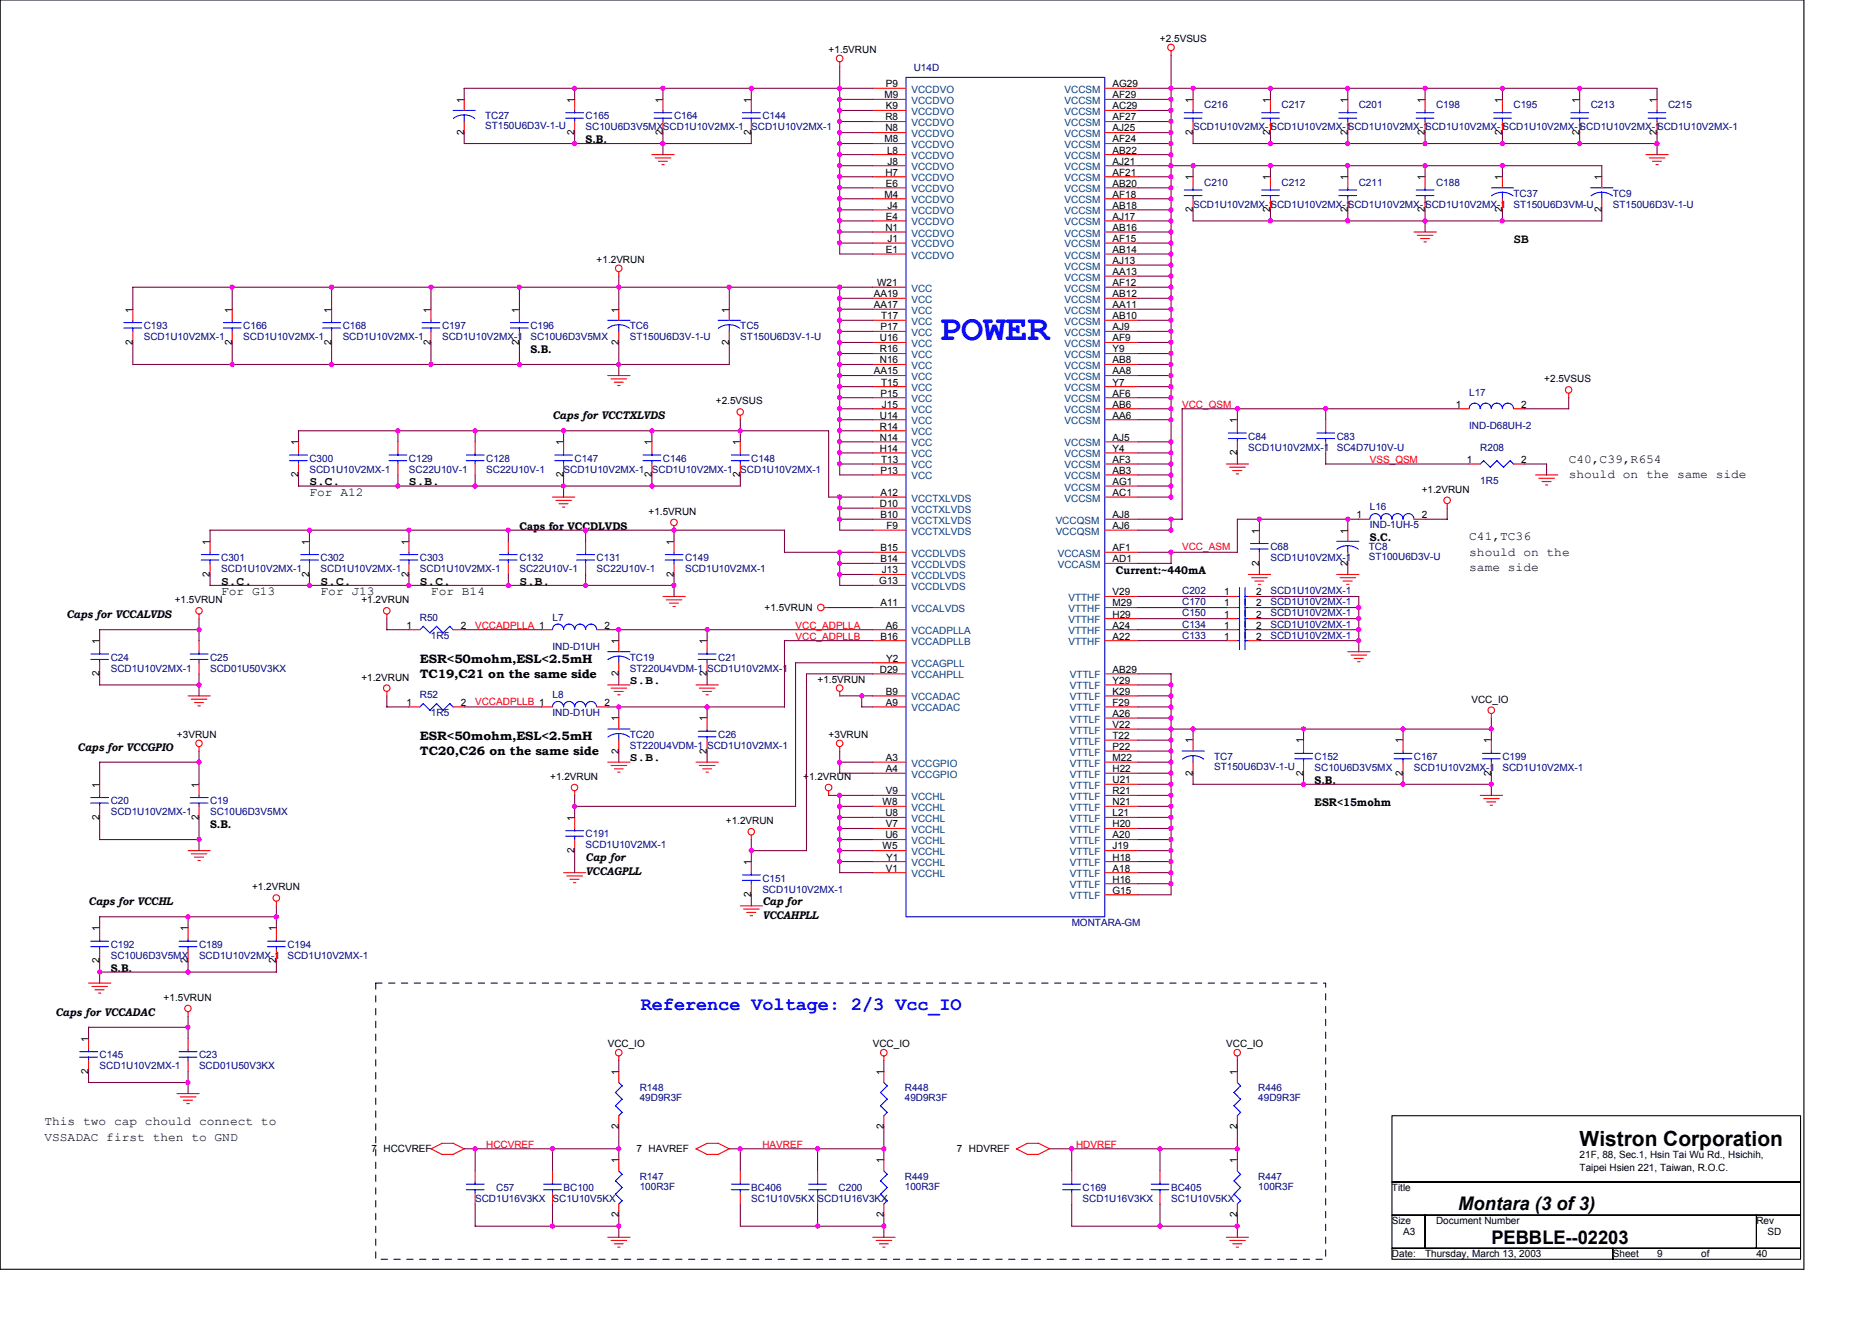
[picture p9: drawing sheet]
<svg xmlns="http://www.w3.org/2000/svg" width="297mm" height="210mm" viewBox="0 0 297 210" stroke-linecap="round" stroke-linejoin="round" font-family="sans-serif">
<defs><g id="words">
<text font-size="5.8" fill="#00f" x="149" y="53.9">POWER</text>
<text font-size="3.3" x="250.7" y="181.9">Wistron Corporation</text>
<text font-size="3" fill="#00f" x="101.7" y="160.3">Reference Voltage: 2/3 Vcc_IO</text>
<g font-size="3">
<text x="231.4" y="192">Montara (3 of 3)</text>
<text x="236.6" y="197.3">PEBBLE--02203</text>
</g>
<text font-size="2.1" x="240.2" y="38.6">SB</text>
<g font-size="1.9">
<text x="49.1" y="77">S.C.</text>
<text x="64.9" y="77">S.B.</text>
<text x="248.9" y="73.4">C40,C39,R654</text>
<text x="248.9" y="75.9">should on the same side</text>
<text x="49.1" y="78.7">For A12</text>
<text x="233.1" y="85.7">C41,TC36</text>
<text x="233.1" y="88.1">should on the</text>
<text x="35.1" y="94.4">For G13</text>
<text x="35.1" y="92.8">S.C.</text>
<text x="50.9" y="92.8">S.C.</text>
<text x="50.9" y="94.4">For J13</text>
<text x="66.6" y="92.8">S.C.</text>
<text x="68.4" y="94.4">For B14</text>
<text x="82.4" y="92.8">S.B.</text>
<text x="233.1" y="90.6">same side</text>
<text x="66.6" y="105.2">ESR&lt;50mohm,ESL&lt;2.5mH</text>
<text x="66.6" y="107.5">TC19,C21 on the same side</text>
<text x="99.9" y="108.5">S.B.</text>
<text x="66.6" y="117.5">ESR&lt;50mohm,ESL&lt;2.5mH</text>
<text x="66.6" y="119.8">TC20,C26 on the same side</text>
<text x="99.9" y="120.8">S.B.</text>
<text x="7" y="178.6">This two cap chould connect to</text>
<text x="7" y="181">VSSADAC first then to GND</text>
</g>
<g font-size="1.8">
<text x="92.9" y="22.7">S.B.</text>
<text x="84.2" y="56">S.B.</text>
<text x="87.7" y="66.5">Caps for VCCTXLVDS</text>
<text x="82.4" y="84">Caps for VCCDLVDS</text>
<text x="217.4" y="85.8">S.C.</text>
<text x="177.1" y="91">Current:~440mA</text>
<text x="10.6" y="98">Caps for VCCALVDS</text>
<text x="12.3" y="119.1">Caps for VCCGPIO</text>
<text x="208.6" y="124.3">S.B.</text>
<text x="33.3" y="131.3">S.B.</text>
<text x="208.6" y="127.8">ESR&lt;15mohm</text>
<text x="92.9" y="136.6">Cap for</text>
<text x="14.1" y="143.6">Caps for VCCHL</text>
<text x="92.9" y="138.7">VCCAGPLL</text>
<text x="121" y="143.6">Cap for</text>
<text x="121" y="145.8">VCCAHPLL</text>
<text x="17.6" y="154.1">S.B.</text>
<text x="8.8" y="161.1">Caps for VCCADAC</text>
</g>
<g font-size="1.6">
<text x="131.5" y="8.4">+1.5VRUN</text>
<text x="184.1" y="6.7">+2.5VSUS</text>
<text x="73.6" y="16.3" transform="rotate(-90 73.6 16.3)">1</text>
<text x="91.2" y="16.3" transform="rotate(-90 91.2 16.3)">1</text>
<text x="105.2" y="16.3" transform="rotate(-90 105.2 16.3)">1</text>
<text x="119.2" y="16.3" transform="rotate(-90 119.2 16.3)">1</text>
<text x="140.4" y="15.6">M9</text>
<text x="140.6" y="13.8">P9</text>
<text x="140.6" y="17.4">K9</text>
<text x="176.5" y="13.8">AG29</text>
<text x="176.5" y="15.6">AF29</text>
<text x="176.5" y="17.4">AC29</text>
<text x="189.3" y="16.3" transform="rotate(-90 189.3 16.3)">1</text>
<text x="201.6" y="16.3" transform="rotate(-90 201.6 16.3)">1</text>
<text x="213.8" y="16.3" transform="rotate(-90 213.8 16.3)">1</text>
<text x="226.1" y="16.3" transform="rotate(-90 226.1 16.3)">1</text>
<text x="238.4" y="16.3" transform="rotate(-90 238.4 16.3)">1</text>
<text x="250.6" y="16.3" transform="rotate(-90 250.6 16.3)">1</text>
<text x="262.9" y="16.3" transform="rotate(-90 262.9 16.3)">1</text>
<text x="73.6" y="21.4" transform="rotate(-90 73.6 21.4)">2</text>
<text x="91.2" y="21.4" transform="rotate(-90 91.2 21.4)">2</text>
<text x="105.2" y="21.4" transform="rotate(-90 105.2 21.4)">2</text>
<text x="119.2" y="21.4" transform="rotate(-90 119.2 21.4)">2</text>
<text x="140.4" y="22.6">M8</text>
<text x="140.5" y="19.1">R8</text>
<text x="140.5" y="20.8">N8</text>
<text x="176.5" y="19.1">AF27</text>
<text x="176.5" y="20.8">AJ25</text>
<text x="176.5" y="22.6">AF24</text>
<text x="189.3" y="21.4" transform="rotate(-90 189.3 21.4)">2</text>
<text x="201.6" y="21.4" transform="rotate(-90 201.6 21.4)">2</text>
<text x="213.8" y="21.4" transform="rotate(-90 213.8 21.4)">2</text>
<text x="226.1" y="21.4" transform="rotate(-90 226.1 21.4)">2</text>
<text x="238.4" y="21.4" transform="rotate(-90 238.4 21.4)">2</text>
<text x="250.6" y="21.4" transform="rotate(-90 250.6 21.4)">2</text>
<text x="262.9" y="21.4" transform="rotate(-90 262.9 21.4)">2</text>
<text x="140.5" y="27.9">H7</text>
<text x="140.6" y="29.6">E6</text>
<text x="140.8" y="24.4">L8</text>
<text x="140.8" y="26.1">J8</text>
<text x="176.5" y="24.4">AB22</text>
<text x="176.5" y="26.1">AJ21</text>
<text x="176.5" y="27.9">AF21</text>
<text x="176.5" y="29.6">AB20</text>
<text x="189.3" y="28.6" transform="rotate(-90 189.3 28.6)">1</text>
<text x="201.6" y="28.6" transform="rotate(-90 201.6 28.6)">1</text>
<text x="213.8" y="28.6" transform="rotate(-90 213.8 28.6)">1</text>
<text x="226.1" y="28.6" transform="rotate(-90 226.1 28.6)">1</text>
<text x="238.4" y="28.6" transform="rotate(-90 238.4 28.6)">1</text>
<text x="254.1" y="28.6" transform="rotate(-90 254.1 28.6)">1</text>
<text x="140.4" y="31.4">M4</text>
<text x="140.6" y="34.9">E4</text>
<text x="140.8" y="33.1">J4</text>
<text x="176.5" y="31.4">AF18</text>
<text x="176.5" y="33.1">AB18</text>
<text x="176.5" y="34.9">AJ17</text>
<text x="189.3" y="33.7" transform="rotate(-90 189.3 33.7)">2</text>
<text x="201.6" y="33.7" transform="rotate(-90 201.6 33.7)">2</text>
<text x="213.8" y="33.7" transform="rotate(-90 213.8 33.7)">2</text>
<text x="226.1" y="33.7" transform="rotate(-90 226.1 33.7)">2</text>
<text x="238.4" y="33.7" transform="rotate(-90 238.4 33.7)">2</text>
<text x="254.1" y="33.7" transform="rotate(-90 254.1 33.7)">2</text>
<text x="94.7" y="41.7">+1.2VRUN</text>
<text x="140.5" y="36.6">N1</text>
<text x="140.6" y="40.1">E1</text>
<text x="140.8" y="38.4">J1</text>
<text x="176.5" y="36.6">AB16</text>
<text x="176.5" y="38.4">AF15</text>
<text x="176.5" y="40.1">AB14</text>
<text x="176.5" y="41.9">AJ13</text>
<text x="138.6" y="47.1">AA19</text>
<text x="139.2" y="45.4">W21</text>
<text x="176.5" y="43.6">AA13</text>
<text x="176.5" y="45.4">AF12</text>
<text x="176.5" y="47.1">AB12</text>
<text x="21.1" y="49.6" transform="rotate(-90 21.1 49.6)">1</text>
<text x="36.8" y="49.6" transform="rotate(-90 36.8 49.6)">1</text>
<text x="52.6" y="49.6" transform="rotate(-90 52.6 49.6)">1</text>
<text x="68.4" y="49.6" transform="rotate(-90 68.4 49.6)">1</text>
<text x="82.4" y="49.6" transform="rotate(-90 82.4 49.6)">1</text>
<text x="98.2" y="49.6" transform="rotate(-90 98.2 49.6)">1</text>
<text x="115.7" y="49.6" transform="rotate(-90 115.7 49.6)">1</text>
<text x="138.6" y="48.9">AA17</text>
<text x="139.7" y="52.4">P17</text>
<text x="139.8" y="50.7">T17</text>
<text x="176.5" y="48.9">AA11</text>
<text x="176.5" y="50.7">AB10</text>
<text x="176.5" y="52.4">AJ9</text>
<text x="21.1" y="54.7" transform="rotate(-90 21.1 54.7)">2</text>
<text x="36.8" y="54.7" transform="rotate(-90 36.8 54.7)">2</text>
<text x="52.6" y="54.7" transform="rotate(-90 52.6 54.7)">2</text>
<text x="68.4" y="54.7" transform="rotate(-90 68.4 54.7)">2</text>
<text x="82.4" y="54.7" transform="rotate(-90 82.4 54.7)">2</text>
<text x="98.2" y="54.7" transform="rotate(-90 98.2 54.7)">2</text>
<text x="115.7" y="54.7" transform="rotate(-90 115.7 54.7)">2</text>
<text x="138.6" y="59.4">AA15</text>
<text x="139.6" y="54.2">U16</text>
<text x="139.6" y="55.9">R16</text>
<text x="139.6" y="57.7">N16</text>
<text x="176.5" y="54.2">AF9</text>
<text x="176.5" y="55.9">Y9</text>
<text x="176.5" y="57.7">AB8</text>
<text x="176.5" y="59.4">AA8</text>
<text x="113.6" y="64.2">+2.5VSUS</text>
<text x="139.7" y="62.9">P15</text>
<text x="139.8" y="61.2">T15</text>
<text x="140" y="64.7">J15</text>
<text x="176.5" y="61.2">Y7</text>
<text x="176.5" y="62.9">AF6</text>
<text x="176.5" y="64.7">AB6</text>
<text x="231" y="64.7">1</text>
<text x="241.4" y="64.7">2</text>
<text x="245" y="60.7">+2.5VSUS</text>
<text x="47.3" y="70.6" transform="rotate(-90 47.3 70.6)">1</text>
<text x="89.4" y="70.6" transform="rotate(-90 89.4 70.6)">1</text>
<text x="103.4" y="70.6" transform="rotate(-90 103.4 70.6)">1</text>
<text x="117.5" y="70.6" transform="rotate(-90 117.5 70.6)">1</text>
<text x="139.6" y="66.4">U14</text>
<text x="139.6" y="68.2">R14</text>
<text x="139.6" y="69.9">N14</text>
<text x="139.6" y="71.7">H14</text>
<text x="176.5" y="66.4">AA6</text>
<text x="176.5" y="69.9">AJ5</text>
<text x="176.5" y="71.7">Y4</text>
<text x="196.3" y="67.1" transform="rotate(-90 196.3 67.1)">1</text>
<text x="47.3" y="75.7" transform="rotate(-90 47.3 75.7)">2</text>
<text x="89.4" y="75.7" transform="rotate(-90 89.4 75.7)">2</text>
<text x="103.4" y="75.7" transform="rotate(-90 103.4 75.7)">2</text>
<text x="117.5" y="75.7" transform="rotate(-90 117.5 75.7)">2</text>
<text x="139.7" y="75.2">P13</text>
<text x="139.8" y="73.4">T13</text>
<text x="176.5" y="73.4">AF3</text>
<text x="176.5" y="75.2">AB3</text>
<text x="176.5" y="76.9">AG1</text>
<text x="196.3" y="72.2" transform="rotate(-90 196.3 72.2)">2</text>
<text x="232.8" y="73.4">1</text>
<text x="241.4" y="73.4">2</text>
<text x="102.9" y="81.7">+1.5VRUN</text>
<text x="139.6" y="80.5">D10</text>
<text x="139.7" y="78.7">A12</text>
<text x="139.7" y="82.2">B10</text>
<text x="140.7" y="83.9">F9</text>
<text x="176.5" y="78.7">AC1</text>
<text x="176.5" y="82.2">AJ8</text>
<text x="176.5" y="83.9">AJ6</text>
<text x="215.2" y="82.2">1</text>
<text x="225.6" y="78.2">+1.2VRUN</text>
<text x="225.6" y="82.2">2</text>
<text x="33.3" y="86.4" transform="rotate(-90 33.3 86.4)">1</text>
<text x="49.1" y="86.4" transform="rotate(-90 49.1 86.4)">1</text>
<text x="64.9" y="86.4" transform="rotate(-90 64.9 86.4)">1</text>
<text x="106.9" y="86.4" transform="rotate(-90 106.9 86.4)">1</text>
<text x="139.7" y="87.5">B15</text>
<text x="139.7" y="89.2">B14</text>
<text x="176.5" y="87.5">AF1</text>
<text x="176.5" y="89.2">AD1</text>
<text x="199.8" y="89.7" transform="rotate(-90 199.8 89.7)">2</text>
<text x="199.8" y="84.6" transform="rotate(-90 199.8 84.6)">1</text>
<text x="213.8" y="89.7" transform="rotate(-90 213.8 89.7)">2</text>
<text x="213.8" y="84.6" transform="rotate(-90 213.8 84.6)">1</text>
<text x="27.7" y="95.7">+1.5VRUN</text>
<text x="33.3" y="91.5" transform="rotate(-90 33.3 91.5)">2</text>
<text x="49.1" y="91.5" transform="rotate(-90 49.1 91.5)">2</text>
<text x="57.4" y="95.7">+1.2VRUN</text>
<text x="64.9" y="91.5" transform="rotate(-90 64.9 91.5)">2</text>
<text x="106.9" y="91.5" transform="rotate(-90 106.9 91.5)">2</text>
<text x="139.5" y="92.7">G13</text>
<text x="140" y="91">J13</text>
<text x="176.5" y="94.5">V29</text>
<text x="194.2" y="94.5">1</text>
<text x="199.3" y="94.5">2</text>
<text x="64.5" y="99.7">1</text>
<text x="73.1" y="99.7">2</text>
<text x="95.9" y="99.7">2</text>
<text x="121.3" y="96.9">+1.5VRUN</text>
<text x="139.7" y="101.5">B16</text>
<text x="139.7" y="96.2">A11</text>
<text x="140.6" y="99.7">A6</text>
<text x="176.5" y="96.2">M29</text>
<text x="176.5" y="98">H29</text>
<text x="176.5" y="99.7">A24</text>
<text x="176.5" y="101.5">A22</text>
<text x="194.2" y="101.5">1</text>
<text x="194.2" y="98">1</text>
<text x="194.2" y="99.7">1</text>
<text x="194.2" y="96.2">1</text>
<text x="199.3" y="101.5">2</text>
<text x="199.3" y="98">2</text>
<text x="199.3" y="99.7">2</text>
<text x="199.3" y="96.2">2</text>
<text x="15.8" y="107.3" transform="rotate(-90 15.8 107.3)">2</text>
<text x="15.8" y="102.2" transform="rotate(-90 15.8 102.2)">1</text>
<text x="57.4" y="108">+1.2VRUN</text>
<text x="98.2" y="107.3" transform="rotate(-90 98.2 107.3)">2</text>
<text x="98.2" y="102.2" transform="rotate(-90 98.2 102.2)">1</text>
<text x="112.2" y="107.3" transform="rotate(-90 112.2 107.3)">2</text>
<text x="112.2" y="102.2" transform="rotate(-90 112.2 102.2)">1</text>
<text x="139.6" y="106.7">D29</text>
<text x="140.6" y="105">Y2</text>
<text x="176.5" y="106.7">AB29</text>
<text x="64.5" y="112">1</text>
<text x="73.1" y="112">2</text>
<text x="95.9" y="112">2</text>
<text x="129.7" y="108.3">+1.5VRUN</text>
<text x="140.6" y="110.2">B9</text>
<text x="140.6" y="112">A9</text>
<text x="176.5" y="108.5">Y29</text>
<text x="176.5" y="110.2">K29</text>
<text x="176.5" y="112">F29</text>
<text x="176.5" y="113.7">A26</text>
<text x="233.5" y="111.5">VCC_IO</text>
<text x="28.1" y="117.1">+3VRUN</text>
<text x="98.2" y="119.5" transform="rotate(-90 98.2 119.5)">2</text>
<text x="98.2" y="114.4" transform="rotate(-90 98.2 114.4)">1</text>
<text x="112.2" y="119.5" transform="rotate(-90 112.2 119.5)">2</text>
<text x="112.2" y="114.4" transform="rotate(-90 112.2 114.4)">1</text>
<text x="131.5" y="117.1">+3VRUN</text>
<text x="176.5" y="115.5">V22</text>
<text x="176.5" y="117.2">T22</text>
<text x="176.5" y="119">P22</text>
<text x="189.3" y="117.9" transform="rotate(-90 189.3 117.9)">1</text>
<text x="206.8" y="117.9" transform="rotate(-90 206.8 117.9)">1</text>
<text x="222.6" y="117.9" transform="rotate(-90 222.6 117.9)">1</text>
<text x="236.6" y="117.9" transform="rotate(-90 236.6 117.9)">1</text>
<text x="15.8" y="125" transform="rotate(-90 15.8 125)">1</text>
<text x="31.6" y="125" transform="rotate(-90 31.6 125)">1</text>
<text x="87.3" y="123.7">+1.2VRUN</text>
<text x="127.5" y="123.7">+1.2VRUN</text>
<text x="140.6" y="120.8">A3</text>
<text x="140.6" y="122.5">A4</text>
<text x="176.5" y="120.8">M22</text>
<text x="176.5" y="122.5">H22</text>
<text x="176.5" y="124.3">U21</text>
<text x="189.3" y="123" transform="rotate(-90 189.3 123)">2</text>
<text x="206.8" y="123" transform="rotate(-90 206.8 123)">2</text>
<text x="222.6" y="123" transform="rotate(-90 222.6 123)">2</text>
<text x="236.6" y="123" transform="rotate(-90 236.6 123)">2</text>
<text x="15.8" y="130" transform="rotate(-90 15.8 130)">2</text>
<text x="31.6" y="130" transform="rotate(-90 31.6 130)">2</text>
<text x="91.2" y="130.2" transform="rotate(-90 91.2 130.2)">1</text>
<text x="115.2" y="130.8">+1.2VRUN</text>
<text x="140.1" y="127.8">W8</text>
<text x="140.5" y="129.5">U8</text>
<text x="140.6" y="126">V9</text>
<text x="140.6" y="131.3">V7</text>
<text x="176.5" y="126">R21</text>
<text x="176.5" y="127.8">N21</text>
<text x="176.5" y="129.5">L21</text>
<text x="176.5" y="131.3">H20</text>
<text x="91.2" y="135.3" transform="rotate(-90 91.2 135.3)">2</text>
<text x="119.2" y="137.2" transform="rotate(-90 119.2 137.2)">1</text>
<text x="140.1" y="134.8">W5</text>
<text x="140.5" y="133">U6</text>
<text x="140.6" y="136.5">Y1</text>
<text x="176.5" y="133">A20</text>
<text x="176.5" y="134.8">J19</text>
<text x="176.5" y="136.5">H18</text>
<text x="40" y="141.3">+1.2VRUN</text>
<text x="119.2" y="142.3" transform="rotate(-90 119.2 142.3)">2</text>
<text x="140.6" y="138.3">V1</text>
<text x="176.5" y="138.3">A18</text>
<text x="176.5" y="140">H16</text>
<text x="176.5" y="141.8">G15</text>
<text x="15.8" y="147.7" transform="rotate(-90 15.8 147.7)">1</text>
<text x="29.8" y="147.7" transform="rotate(-90 29.8 147.7)">1</text>
<text x="43.8" y="147.7" transform="rotate(-90 43.8 147.7)">1</text>
<text x="15.8" y="152.8" transform="rotate(-90 15.8 152.8)">2</text>
<text x="29.8" y="152.8" transform="rotate(-90 29.8 152.8)">2</text>
<text x="43.8" y="152.8" transform="rotate(-90 43.8 152.8)">2</text>
<text x="26" y="158.8">+1.5VRUN</text>
<text x="14" y="165.3" transform="rotate(-90 14 165.3)">1</text>
<text x="96.4" y="166.2">VCC_IO</text>
<text x="138.5" y="166.2">VCC_IO</text>
<text x="194.6" y="166.2">VCC_IO</text>
<text x="14" y="170.4" transform="rotate(-90 14 170.4)">2</text>
<text x="98.2" y="170.5" transform="rotate(-90 98.2 170.5)">1</text>
<text x="140.2" y="170.5" transform="rotate(-90 140.2 170.5)">1</text>
<text x="196.3" y="170.5" transform="rotate(-90 196.3 170.5)">1</text>
<text x="98.2" y="179.1" transform="rotate(-90 98.2 179.1)">2</text>
<text x="140.2" y="179.1" transform="rotate(-90 140.2 179.1)">2</text>
<text x="196.3" y="179.1" transform="rotate(-90 196.3 179.1)">2</text>
<text x="58.9" y="182.8">7</text>
<text x="60.9" y="182.8">HCCVREF</text>
<text x="98.2" y="184.6" transform="rotate(-90 98.2 184.6)">1</text>
<text x="101" y="182.8">7 HAVREF</text>
<text x="140.2" y="184.6" transform="rotate(-90 140.2 184.6)">1</text>
<text x="151.8" y="182.8">7 HDVREF</text>
<text x="196.3" y="184.6" transform="rotate(-90 196.3 184.6)">1</text>
<text x="250.7" y="183.7">21F, 88, Sec.1, Hsin Tai Wu Rd., Hsichih,</text>
<text x="250.7" y="185.8">Taipei Hsien 221, Taiwan, R.O.C.</text>
<text x="220.9" y="189">Title</text>
<text x="98.2" y="193.1" transform="rotate(-90 98.2 193.1)">2</text>
<text x="140.2" y="193.1" transform="rotate(-90 140.2 193.1)">2</text>
<text x="196.3" y="193.1" transform="rotate(-90 196.3 193.1)">2</text>
<text x="220.9" y="194.2">Size</text>
<text x="222.6" y="196">A3</text>
<text x="227.9" y="194.2">Document Number</text>
<text x="278.7" y="194.2">Rev</text>
<text x="280.5" y="196">SD</text>
<text x="220.9" y="199.5">Date:</text>
<text x="226.1" y="199.5">Thursday, March 13, 2003</text>
<text x="255.9" y="199.5">Sheet</text>
<text x="262.9" y="199.5">9</text>
<text x="269.9" y="199.5">of</text>
<text x="278.7" y="199.5">40</text>
</g>
<g font-size="1.6" fill="#000080">
<text x="145" y="11.2">U14D</text>
<text x="191.1" y="17.2">C216</text>
<text x="203.3" y="17.2">C217</text>
<text x="215.6" y="17.2">C201</text>
<text x="227.9" y="17.2">C198</text>
<text x="240.2" y="17.2">C195</text>
<text x="252.4" y="17.2">C213</text>
<text x="264.7" y="17.2">C215</text>
<text x="77" y="18.9">TC27</text>
<text x="77" y="20.5">ST150U6D3V-1-U</text>
<text x="92.9" y="18.9">C165</text>
<text x="92.9" y="20.7">SC10U6D3V5MXSCD1U10V2MX-1</text>
<text x="107" y="18.9">C164</text>
<text x="119.2" y="20.7">SCD1U10V2MX-1</text>
<text x="121" y="18.9">C144</text>
<text x="189.3" y="20.7">SCD1U10V2MX-1SCD1U10V2MX-1SCD1U10V2MX-1SCD1U10V2MX-1SCD1U10V2MX-1SCD1U10V2MX-1SCD1U10V2MX-1</text>
<text x="191.1" y="29.5">C210</text>
<text x="203.3" y="29.5">C212</text>
<text x="215.6" y="29.5">C211</text>
<text x="227.9" y="29.5">C188</text>
<text x="189.3" y="33">SCD1U10V2MX-1SCD1U10V2MX-1SCD1U10V2MX-1SCD1U10V2MX-1</text>
<text x="240.2" y="31.2">TC37</text>
<text x="240.2" y="33">ST150U6D3VM-U</text>
<text x="255.9" y="31.2">TC9</text>
<text x="255.9" y="33">ST150U6D3V-1-U</text>
<text x="22.8" y="52.2">C193</text>
<text x="22.8" y="54">SCD1U10V2MX-1</text>
<text x="38.6" y="52.2">C166</text>
<text x="38.6" y="54">SCD1U10V2MX-1</text>
<text x="54.4" y="52.2">C168</text>
<text x="54.4" y="54">SCD1U10V2MX-1</text>
<text x="70.1" y="52.2">C197</text>
<text x="70.1" y="54">SCD1U10V2MX-1</text>
<text x="84.2" y="52.2">C196</text>
<text x="84.2" y="54">SC10U6D3V5MX</text>
<text x="99.9" y="52.2">TC6</text>
<text x="99.9" y="54">ST150U6D3V-1-U</text>
<text x="117.5" y="52.2">TC5</text>
<text x="117.5" y="54">ST150U6D3V-1-U</text>
<text x="233.1" y="62.8">L17</text>
<text x="198.1" y="69.8">C84</text>
<text x="198.1" y="71.5">SCD1U10V2MX-1</text>
<text x="212.1" y="69.8">C83</text>
<text x="212.1" y="71.5">SC4D7U10V-U</text>
<text x="233.1" y="68">IND-D68UH-2</text>
<text x="234.9" y="71.5">R208</text>
<text x="49.1" y="73.3">C300</text>
<text x="49.1" y="75">SCD1U10V2MX-1</text>
<text x="64.9" y="73.3">C129</text>
<text x="64.9" y="75">SC22U10V-1</text>
<text x="77.1" y="73.3">C128</text>
<text x="77.1" y="75">SC22U10V-1</text>
<text x="89.4" y="75">SCD1U10V2MX-1</text>
<text x="91.2" y="73.3">C147</text>
<text x="103.4" y="75">SCD1U10V2MX-1</text>
<text x="105.2" y="73.3">C146</text>
<text x="117.5" y="75">SCD1U10V2MX-1</text>
<text x="119.2" y="73.3">C148</text>
<text x="234.9" y="76.8">1R5</text>
<text x="217.4" y="81">L16</text>
<text x="217.4" y="83.8">IND-1UH-5</text>
<text x="35.1" y="89">C301</text>
<text x="50.9" y="89">C302</text>
<text x="66.6" y="89">C303</text>
<text x="82.4" y="89">C132</text>
<text x="94.7" y="89">C131</text>
<text x="108.7" y="89">C149</text>
<text x="201.6" y="87.3">C68</text>
<text x="201.6" y="89">SCD1U10V2MX-1</text>
<text x="217.2" y="87.3">TC8</text>
<text x="217.2" y="88.9">ST100U6D3V-U</text>
<text x="35.1" y="90.8">SCD1U10V2MX-1</text>
<text x="50.9" y="90.8">SCD1U10V2MX-1</text>
<text x="66.6" y="90.8">SCD1U10V2MX-1</text>
<text x="82.4" y="90.8">SC22U10V-1</text>
<text x="94.7" y="90.8">SC22U10V-1</text>
<text x="108.7" y="90.8">SCD1U10V2MX-1</text>
<text x="187.6" y="94.3">C202</text>
<text x="201.6" y="94.3">SCD1U10V2MX-1</text>
<text x="66.6" y="98.5">R50</text>
<text x="68.4" y="101.3">1R5</text>
<text x="87.7" y="98.5">L7</text>
<text x="187.6" y="101.3">C133</text>
<text x="187.6" y="97.8">C150</text>
<text x="187.6" y="99.6">C134</text>
<text x="187.6" y="96.1">C170</text>
<text x="201.6" y="101.3">SCD1U10V2MX-1</text>
<text x="201.6" y="97.8">SCD1U10V2MX-1</text>
<text x="201.6" y="99.6">SCD1U10V2MX-1</text>
<text x="201.6" y="96.1">SCD1U10V2MX-1</text>
<text x="17.6" y="104.8">C24</text>
<text x="17.6" y="106.6">SCD1U10V2MX-1</text>
<text x="33.3" y="104.8">C25</text>
<text x="33.3" y="106.6">SCD01U50V3KX</text>
<text x="87.7" y="103.1">IND-D1UH</text>
<text x="99.9" y="104.8">TC19</text>
<text x="99.9" y="106.6">ST220U4VDM-1 SCD1U10V2MX-1</text>
<text x="114" y="104.8">C21</text>
<text x="66.6" y="110.8">R52</text>
<text x="68.4" y="113.6">1R5</text>
<text x="87.7" y="110.8">L8</text>
<text x="87.7" y="113.6">IND-D1UH</text>
<text x="99.9" y="117.1">TC20</text>
<text x="99.9" y="118.9">ST220U4VDM-1 SCD1U10V2MX-1</text>
<text x="114" y="117.1">C26</text>
<text x="192.7" y="120.6">TC7</text>
<text x="192.7" y="122.2">ST150U6D3V-1-U</text>
<text x="208.6" y="120.6">C152</text>
<text x="208.6" y="122.3">SC10U6D3V5MX</text>
<text x="224.4" y="120.6">C167</text>
<text x="224.4" y="122.3">SCD1U10V2MX-1</text>
<text x="238.4" y="120.6">C199</text>
<text x="238.4" y="122.3">SCD1U10V2MX-1</text>
<text x="17.6" y="127.6">C20</text>
<text x="17.6" y="129.3">SCD1U10V2MX-1</text>
<text x="33.3" y="127.6">C19</text>
<text x="33.3" y="129.3">SC10U6D3V5MX</text>
<text x="92.9" y="132.9">C191</text>
<text x="92.9" y="134.6">SCD1U10V2MX-1</text>
<text x="121" y="139.9">C151</text>
<text x="121" y="141.6">SCD1U10V2MX-1</text>
<text x="170" y="146.9">MONTARA-GM</text>
<text x="17.6" y="150.4">C192</text>
<text x="17.6" y="152.1">SC10U6D3V5MX</text>
<text x="31.6" y="150.4">C189</text>
<text x="31.6" y="152.1">SCD1U10V2MX-1</text>
<text x="45.6" y="150.4">C194</text>
<text x="45.6" y="152.1">SCD1U10V2MX-1</text>
<text x="15.8" y="167.9">C145</text>
<text x="31.6" y="167.9">C23</text>
<text x="15.8" y="169.7">SCD1U10V2MX-1</text>
<text x="31.6" y="169.7">SCD01U50V3KX</text>
<text x="101.5" y="173.2">R148</text>
<text x="143.6" y="173.2">R448</text>
<text x="199.7" y="173.2">R446</text>
<text x="101.5" y="174.8">49D9R3F</text>
<text x="143.6" y="174.8">49D9R3F</text>
<text x="199.7" y="174.8">49D9R3F</text>
<text x="75.4" y="190.7">SCD1U16V3KX SC1U10V5KX</text>
<text x="78.7" y="189">C57</text>
<text x="89.4" y="189">BC100</text>
<text x="101.5" y="187.2">R147</text>
<text x="101.5" y="188.8">100R3F</text>
<text x="119.2" y="189">BC406</text>
<text x="119.2" y="190.7">SC1U10V5KX SCD1U16V3KX</text>
<text x="133.1" y="189">C200</text>
<text x="143.6" y="187.2">R449</text>
<text x="143.6" y="188.8">100R3F</text>
<text x="171.8" y="189">C169</text>
<text x="171.8" y="190.7">SCD1U16V3KX</text>
<text x="185.8" y="189">BC405</text>
<text x="185.8" y="190.7">SC1U10V5KX</text>
<text x="199.7" y="187.2">R447</text>
<text x="199.7" y="188.8">100R3F</text>
</g>
<g font-size="1.6" fill="#004080">
<text x="144.6" y="14.7">VCCDVO</text>
<text x="144.6" y="16.5">VCCDVO</text>
<text x="168.9" y="14.7">VCCSM</text>
<text x="168.9" y="16.5">VCCSM</text>
<text x="144.6" y="18.2">VCCDVO</text>
<text x="144.6" y="20">VCCDVO</text>
<text x="144.6" y="21.7">VCCDVO</text>
<text x="144.6" y="23.5">VCCDVO</text>
<text x="168.9" y="18.2">VCCSM</text>
<text x="168.9" y="20">VCCSM</text>
<text x="168.9" y="21.7">VCCSM</text>
<text x="168.9" y="23.5">VCCSM</text>
<text x="144.6" y="25.3">VCCDVO</text>
<text x="144.6" y="27">VCCDVO</text>
<text x="144.6" y="28.8">VCCDVO</text>
<text x="168.9" y="25.3">VCCSM</text>
<text x="168.9" y="27">VCCSM</text>
<text x="168.9" y="28.8">VCCSM</text>
<text x="144.6" y="30.5">VCCDVO</text>
<text x="144.6" y="32.3">VCCDVO</text>
<text x="144.6" y="34">VCCDVO</text>
<text x="144.6" y="35.8">VCCDVO</text>
<text x="168.9" y="30.5">VCCSM</text>
<text x="168.9" y="32.3">VCCSM</text>
<text x="168.9" y="34">VCCSM</text>
<text x="168.9" y="35.8">VCCSM</text>
<text x="144.6" y="37.5">VCCDVO</text>
<text x="144.6" y="39.3">VCCDVO</text>
<text x="144.6" y="41">VCCDVO</text>
<text x="168.9" y="37.5">VCCSM</text>
<text x="168.9" y="39.3">VCCSM</text>
<text x="168.9" y="41">VCCSM</text>
<text x="144.6" y="46.3">VCC</text>
<text x="168.9" y="42.8">VCCSM</text>
<text x="168.9" y="44.5">VCCSM</text>
<text x="168.9" y="46.3">VCCSM</text>
<text x="144.6" y="48">VCC</text>
<text x="144.6" y="49.8">VCC</text>
<text x="144.6" y="51.5">VCC</text>
<text x="144.6" y="53.3">VCC</text>
<text x="168.9" y="48">VCCSM</text>
<text x="168.9" y="49.8">VCCSM</text>
<text x="168.9" y="51.5">VCCSM</text>
<text x="168.9" y="53.3">VCCSM</text>
<text x="144.6" y="55.1">VCC</text>
<text x="144.6" y="56.8">VCC</text>
<text x="144.6" y="58.5">VCC</text>
<text x="168.9" y="55.1">VCCSM</text>
<text x="168.9" y="56.8">VCCSM</text>
<text x="168.9" y="58.5">VCCSM</text>
<text x="144.6" y="60.3">VCC</text>
<text x="144.6" y="62.1">VCC</text>
<text x="144.6" y="63.8">VCC</text>
<text x="144.6" y="65.6">VCC</text>
<text x="168.9" y="60.3">VCCSM</text>
<text x="168.9" y="62.1">VCCSM</text>
<text x="168.9" y="63.8">VCCSM</text>
<text x="168.9" y="65.6">VCCSM</text>
<text x="144.6" y="67.3">VCC</text>
<text x="144.6" y="69.1">VCC</text>
<text x="144.6" y="70.8">VCC</text>
<text x="168.9" y="67.3">VCCSM</text>
<text x="168.9" y="70.8">VCCSM</text>
<text x="144.6" y="72.6">VCC</text>
<text x="144.6" y="74.3">VCC</text>
<text x="144.6" y="76.1">VCC</text>
<text x="168.9" y="72.6">VCCSM</text>
<text x="168.9" y="74.3">VCCSM</text>
<text x="168.9" y="76.1">VCCSM</text>
<text x="168.9" y="77.8">VCCSM</text>
<text x="144.6" y="79.6">VCCTXLVDS</text>
<text x="144.6" y="81.3">VCCTXLVDS</text>
<text x="144.6" y="83.1">VCCTXLVDS</text>
<text x="167.5" y="83.1">VCCQSM</text>
<text x="168.9" y="79.6">VCCSM</text>
<text x="144.6" y="84.8">VCCTXLVDS</text>
<text x="144.6" y="88.3">VCCDLVDS</text>
<text x="167.5" y="84.8">VCCQSM</text>
<text x="167.8" y="88.3">VCCASM</text>
<text x="144.6" y="90.1">VCCDLVDS</text>
<text x="144.6" y="91.8">VCCDLVDS</text>
<text x="144.6" y="93.6">VCCDLVDS</text>
<text x="167.8" y="90.1">VCCASM</text>
<text x="169.5" y="95.4">VTTHF</text>
<text x="144.6" y="100.6">VCCADPLLA</text>
<text x="144.6" y="97.1">VCCALVDS</text>
<text x="169.5" y="97.1">VTTHF</text>
<text x="169.5" y="98.9">VTTHF</text>
<text x="169.5" y="100.6">VTTHF</text>
<text x="144.6" y="102.4">VCCADPLLB</text>
<text x="144.6" y="105.9">VCCAGPLL</text>
<text x="144.6" y="107.6">VCCAHPLL</text>
<text x="169.5" y="102.4">VTTHF</text>
<text x="169.8" y="107.6">VTTLF</text>
<text x="144.6" y="111.1">VCCADAC</text>
<text x="144.6" y="112.9">VCCADAC</text>
<text x="169.8" y="109.4">VTTLF</text>
<text x="169.8" y="111.1">VTTLF</text>
<text x="169.8" y="112.9">VTTLF</text>
<text x="169.8" y="114.6">VTTLF</text>
<text x="169.8" y="116.4">VTTLF</text>
<text x="169.8" y="118.1">VTTLF</text>
<text x="169.8" y="119.9">VTTLF</text>
<text x="144.6" y="121.6">VCCGPIO</text>
<text x="144.6" y="123.4">VCCGPIO</text>
<text x="169.8" y="121.6">VTTLF</text>
<text x="169.8" y="123.4">VTTLF</text>
<text x="169.8" y="125.2">VTTLF</text>
<text x="144.6" y="126.9">VCCHL</text>
<text x="144.6" y="128.7">VCCHL</text>
<text x="144.6" y="130.4">VCCHL</text>
<text x="169.8" y="126.9">VTTLF</text>
<text x="169.8" y="128.7">VTTLF</text>
<text x="169.8" y="130.4">VTTLF</text>
<text x="144.6" y="132.2">VCCHL</text>
<text x="144.6" y="133.9">VCCHL</text>
<text x="144.6" y="135.7">VCCHL</text>
<text x="144.6" y="137.4">VCCHL</text>
<text x="169.8" y="132.2">VTTLF</text>
<text x="169.8" y="133.9">VTTLF</text>
<text x="169.8" y="135.7">VTTLF</text>
<text x="169.8" y="137.4">VTTLF</text>
<text x="144.6" y="139.2">VCCHL</text>
<text x="169.8" y="139.2">VTTLF</text>
<text x="169.8" y="140.9">VTTLF</text>
<text x="169.8" y="142.7">VTTLF</text>
</g>
<g font-size="1.6" fill="#f00">
<text x="187.6" y="64.7">VCC_QSM</text>
<text x="217.4" y="73.4">VSS_QSM</text>
<text x="187.6" y="87.3">VCC_ASM</text>
<text x="75.4" y="99.7">VCCADPLLA 1</text>
<text x="126.2" y="101.5">VCC_ADPLLB</text>
<text x="126.2" y="99.7">VCC_ADPLLA</text>
<text x="75.4" y="111.8">VCCADPLLB 1</text>
<text x="77.1" y="182.1">HCCVREF</text>
<text x="121" y="182.1">HAVREF</text>
<text x="170.7" y="182.1">HDVREF</text>
</g>
</g></defs>
<path d="M0 0h286.2v201.4h-286.2zM220.9 177h64.8v10.5h-64.8zM220.9 187.5h64.8v5.3h-64.8zM220.9 192.8h5.2v5.2h-5.2zM220.9 198h35v1.8h-35zM226.1 192.8h52.6v5.2h-52.6zM255.9 198h29.8v1.8h-29.8zM278.7 192.8h7v5.2h-7z" fill="none" stroke="#000" stroke-width=".17"/>
<path d="M59.6 156h150.8v43.8h-150.8v-43.8" fill="none" stroke="#000" stroke-width=".16" stroke-dasharray="1 1 1 1 1 1 1 1"/>
<g fill="none" stroke="#f00" stroke-width=".17">
<path d="M73.7 15.7v1.8M73.7 19.3v1.8M91.2 15.7v1.8M91.2 19.3v1.8M105.2 15.7v1.8M105.2 19.3v1.8M119.2 15.7v1.8M119.2 19.3v1.8M133.2 9.8v.7M138.5 14h5.3M138.5 15.8h5.3M138.5 17.5h5.3"/>
<path d="M138.5 19.3h5.3M175.3 14h5.3M175.3 15.8h5.3M175.3 17.5h5.3M175.3 19.3h5.3M185.8 8.1v.7M189.3 15.7v1.8M189.3 19.3v1.8M201.6 15.7v1.8M201.6 19.3v1.8M213.9 15.7v1.8M213.9 19.3v1.8"/>
<path d="M226.1 15.7v1.8M226.1 19.3v1.8M238.4 15.7v1.8M238.4 19.3v1.8M250.7 15.7v1.8M250.7 19.3v1.8M262.9 15.7v1.8M262.9 19.3v1.8M103.4 24.5h3.6M104 25.1h2.4M104.5 25.6h1.4M105 26.1h.4"/>
<path d="M138.5 36.8h5.3M138.5 24.5h5.3M138.5 21h5.3M138.5 22.8h5.3M138.5 26.3h5.3M138.5 28h5.3M138.5 29.8h5.3M138.5 31.5h5.3M138.5 33.3h5.3M138.5 35.1h5.3M138.5 38.6h5.3M175.3 36.8h5.3"/>
<path d="M175.3 24.5h5.3M175.3 21h5.3M175.3 22.8h5.3M175.3 26.3h5.3M175.3 28h5.3M175.3 29.8h5.3M175.3 31.5h5.3M175.3 33.3h5.3M175.3 35.1h5.3M175.3 38.6h5.3M189.3 28v1.8M189.3 31.5v1.8"/>
<path d="M201.6 28v1.8M201.6 31.5v1.8M213.9 28v1.8M213.9 31.5v1.8M224.4 36.8h3.5M224.9 37.3h2.5M225.4 37.8h1.4M226 38.4h.3M226.1 28v1.8M226.1 31.5v1.8M238.4 28v1.8M238.4 31.5v1.8"/>
<path d="M254.2 28v1.8M254.2 31.5v1.8M261.2 24.5h3.5M261.7 25.1h2.5M262.2 25.6h1.4M262.8 26.1h.3M21.1 49v1.8M21.1 52.6v1.8M36.8 49v1.8M36.8 52.6v1.8M52.6 49v1.8M52.6 52.6v1.8"/>
<path d="M68.4 49v1.8M68.4 52.6v1.8M82.4 49v1.8M82.4 52.6v1.8M96.4 59.6h3.6M98.2 43.1v.7M98.2 49v1.8M98.2 52.6v1.8M115.7 49v1.8M115.7 52.6v1.8M138.5 59.6h5.3M138.5 40.3h5.3"/>
<path d="M138.5 45.6h5.3M138.5 47.3h5.3M138.5 49.1h5.3M138.5 50.8h5.3M138.5 52.6h5.3M138.5 54.3h5.3M138.5 56.1h5.3M138.5 57.8h5.3M175.3 59.6h5.3M175.3 40.3h5.3M175.3 45.6h5.3M175.3 47.3h5.3"/>
<path d="M175.3 49.1h5.3M175.3 50.8h5.3M175.3 52.6h5.3M175.3 54.3h5.3M175.3 56.1h5.3M175.3 57.8h5.3M175.3 42.1h5.3M175.3 43.8h5.3M47.4 70.1v1.8M47.4 73.6v1.8M63.1 70.1v1.8M63.1 73.6v1.8"/>
<path d="M75.4 70.1v1.8M75.4 73.6v1.8M87.7 78.9h3.5M88.2 79.4h2.5M88.7 79.9h1.4M89.4 70.1v1.8M89.4 73.6v1.8M97 60.1h2.4M97.5 60.6h1.4M98 61.2h.4M103.4 70.1v1.8M103.4 73.6v1.8"/>
<path d="M117.5 65.9v.7M117.5 70.1v1.8M117.5 73.6v1.8M138.5 73.6h5.3M138.5 78.9h5.3M138.5 75.4h5.3M138.5 61.3h5.3M138.5 63.1h5.3M138.5 64.9h5.3M138.5 66.6h5.3M138.5 68.3h5.3M138.5 70.1h5.3"/>
<path d="M138.5 71.9h5.3M175.3 73.6h5.3M175.3 78.9h5.3M175.3 75.4h5.3M175.3 61.3h5.3M175.3 63.1h5.3M175.3 64.9h5.3M175.3 66.6h5.3M175.3 70.1h5.3M175.3 71.9h5.3M175.3 77.1h5.3M194.6 73.6h3.5"/>
<path d="M195.1 74.1h2.5M195.6 74.7h1.4M196.1 75.2h.4M196.3 66.6v1.7M196.3 70.1v1.8M210.4 66.6v1.7M210.4 70.1v1.8M229.6 79.9v.7M231.4 64.9h1.7M233.1 73.6h1.8M240.2 73.6h1.7M240.2 64.9h1.7"/>
<path d="M243.6 75.4h3.6M244.2 75.9h2.5M244.7 76.4h1.4M245.2 76.9h.4M248.9 62.4v.7M31.6 97.5v.7M33.3 85.9v1.7M33.3 89.4v1.8M49.1 85.9v1.7M49.1 89.4v1.8M61.4 97.5v.7M64.9 99.9h1.7"/>
<path d="M64.9 85.9v1.7M64.9 89.4v1.8M71.9 99.9h1.8M80.7 85.9v1.7M80.7 89.4v1.8M85.9 99.9h1.8M89.3 80.5h.3M92.9 85.9v1.7M92.9 89.4v1.8M94.7 99.9h1.8M105.2 94.6h3.5M105.7 95.2h2.5"/>
<path d="M106.2 95.7h1.5M106.8 96.2h.3M107 83.4v.7M107 85.9v1.7M107 89.4v1.8M130.8 96.4h.7M138.5 91.1h5.3M138.5 96.4h5.3M138.5 99.9h5.3M138.5 80.6h5.3M138.5 82.4h5.3M138.5 84.1h5.3"/>
<path d="M138.5 87.6h5.3M138.5 89.4h5.3M138.5 92.9h5.3M175.3 94.6h5.3M175.3 96.4h5.3M175.3 99.9h5.3M175.3 82.4h5.3M175.3 84.1h5.3M175.3 87.6h5.3M175.3 89.4h5.3M175.3 98.1h5.3M194.6 94.6h1.7"/>
<path d="M194.6 96.4h1.7M194.6 99.9h1.7M194.6 98.1h1.7M198.1 91.1h3.5M198.1 94.6h1.8M198.1 96.4h1.8M198.1 99.9h1.8M198.1 98.1h1.8M198.6 91.7h2.5M199.1 92.2h1.4M199.7 92.7h.3M199.8 84.1v1.8"/>
<path d="M199.8 87.6v1.8M212.1 91.1h3.5M212.6 91.7h2.5M213.1 92.2h1.5M213.7 92.7h.4M213.9 84.1v1.8M213.9 87.6v1.8M215.6 82.4h1.8M224.4 82.4h1.7M15.8 101.6v1.8M15.8 105.2v1.7M29.8 110.4h3.6"/>
<path d="M30.3 110.9h2.5M30.9 111.5h1.4M31.4 112h.4M31.6 101.6v1.8M31.6 105.2v1.7M31.6 118.5v.7M61.4 109.7v.7M64.9 112.2h1.7M71.9 112.2h1.8M85.9 112.2h1.8M94.7 112.2h1.8M96.4 108.7h3.6"/>
<path d="M97 109.2h2.4M97.5 109.7h1.4M98 110.2h.4M98.2 101.6v1.8M98.2 105.2v1.7M98.2 113.9v1.8M98.2 117.4v1.8M110.4 108.7h3.6M111 109.2h2.5M111.5 109.7h1.4M112 110.2h.4M112.2 101.6v1.8"/>
<path d="M112.2 105.2v1.7M112.2 113.9v1.8M112.2 117.4v1.8M133.2 109.7v.7M133.2 118.5v.7M138.5 110.4h5.3M138.5 101.6h5.3M138.5 105.2h5.3M138.5 106.9h5.3M138.5 112.2h5.3M175.3 108.7h5.3M175.3 110.4h5.3"/>
<path d="M175.3 101.6h5.3M175.3 106.9h5.3M175.3 112.2h5.3M175.3 113.9h5.3M175.3 115.7h5.3M175.3 117.4h5.3M175.3 119.2h5.3M189.3 117.4v1.8M194.6 101.6h1.7M198.1 101.6h1.8M206.8 117.4v1.8M213.9 103.4h3.5"/>
<path d="M214.4 103.9h2.4M214.9 104.5h1.4M215.4 105h.4M222.6 117.4v1.8M236.6 113.2v.7M236.6 117.4v1.8M15.8 124.4v1.8M15.8 127.9v1.8M29.8 135h3.6M30.3 135.5h2.5M30.9 136h1.4M31.4 136.5h.4"/>
<path d="M31.6 124.4v1.8M31.6 127.9v1.8M89.4 138.5h3.5M90 139h2.4M90.4 139.5h1.5M91.2 125.5v.7M91.2 129.7v1.7M91.2 133.2v1.8M96.4 120.9h3.6M97 121.5h2.4M97.5 122h1.4M98 122.5h.4"/>
<path d="M110.4 120.9h3.6M111 121.5h2.5M111.5 122h1.4M112 122.5h.4M119.2 132.5v.7M119.2 136.7v1.8M131.5 125.5v.7M138.5 120.9h5.3M138.5 126.2h5.3M138.5 138.5h5.3M138.5 135h5.3M138.5 122.7h5.3"/>
<path d="M138.5 127.9h5.3M138.5 129.7h5.3M138.5 131.4h5.3M138.5 133.2h5.3M138.5 136.7h5.3M175.3 120.9h5.3M175.3 126.2h5.3M175.3 138.5h5.3M175.3 135h5.3M175.3 122.7h5.3M175.3 127.9h5.3M175.3 129.7h5.3"/>
<path d="M175.3 131.4h5.3M175.3 133.2h5.3M175.3 136.7h5.3M175.3 124.4h5.3M189.3 120.9v1.8M206.8 120.9v1.8M222.6 120.9v1.8M234.9 126.2h3.5M235.4 126.7h2.5M235.9 127.2h1.4M236.5 127.8h.3M236.6 120.9v1.8"/>
<path d="M14.1 156h3.5M14.6 156.5h2.5M15.1 157h1.4M15.6 157.6h.4M15.8 147.2v1.8M15.8 150.7v1.8M29.8 147.2v1.8M29.8 150.7v1.8M43.9 143v.7M43.9 147.2v1.8M43.9 150.7v1.8M91 140h.4"/>
<path d="M117.5 143.7h3.5M118 144.2h2.5M118.5 144.8h1.4M119 145.3h.4M119.2 140.2v1.8M175.3 140.2h5.3M175.3 142h5.3M14.1 164.7v1.8M14.1 168.3v1.7M28.1 173.5h3.5M28.6 174h2.5M29.1 174.6h1.4"/>
<path d="M29.7 175.1h.3M29.8 160.5v.8M29.8 164.7v1.8M29.8 168.3v1.7M98.2 167.6v.7M98.2 170v1.7M98.2 177v1.8M140.2 167.6v.7M140.2 170v1.7M140.2 177v1.8M196.3 167.6v.7M196.3 170v1.7"/>
<path d="M196.3 177v1.8M68.4 182.3l1.8 .9M71.9 181.4l1.8 .9M71.9 181.4h-1.8l-1.7 .9M73.7 182.2l-1.8 1h-1.8M75.4 185.8v1.7M75.4 189.3v1.8M87.7 185.8v1.7M87.7 189.3v1.8M96.4 196.3h3.6M97 196.8h2.4M97.5 197.3h1.4"/>
<path d="M98 197.9h.4M98.2 184v1.8M98.2 191v1.8M113.9 181.4l1.8 .9M114 181.4h-1.8l-1.8 .9 1.8 .9M115.7 182.2l-1.7 1h-1.8M117.5 185.8v1.7M117.5 189.3v1.8M129.7 185.8v1.7M129.7 189.3v1.8M138.5 196.3h3.5M139 196.8h2.5"/>
<path d="M139.5 197.3h1.4M140.1 197.9h.3M140.2 184v1.8M140.2 191v1.8M161.3 182.3l1.7 .9M163 181.4h1.8M163 181.4l-1.7 .9M164.8 181.4l1.7 .9M166.6 182.2l-1.8 1h-1.8M170 185.8v1.7M170 189.3v1.8M184.1 185.8v1.7"/>
<path d="M184.1 189.3v1.8M194.6 196.3h3.5M195.1 196.8h2.5M195.6 197.3h1.4M196.1 197.9h.4M196.3 184v1.8M196.3 191v1.8"/>
<circle cx="133.2" cy="9.3" r=".52"/>
<circle cx="185.8" cy="7.5" r=".52"/>
<circle cx="98.2" cy="42.6" r=".52"/>
<circle cx="117.4" cy="65.4" r=".51"/>
<circle cx="229.6" cy="79.4" r=".52"/>
<circle cx="248.9" cy="61.9" r=".52"/>
<circle cx="31.6" cy="96.9" r=".52"/>
<circle cx="61.4" cy="96.9" r=".52"/>
<circle cx="106.9" cy="82.9" r=".52"/>
<circle cx="130.2" cy="96.4" r=".52"/>
<circle cx="31.6" cy="117.9" r=".51"/>
<circle cx="61.4" cy="109.2" r=".52"/>
<circle cx="133.2" cy="109.2" r=".52"/>
<circle cx="133.2" cy="117.9" r=".52"/>
<circle cx="236.6" cy="112.7" r=".52"/>
<circle cx="91.2" cy="124.9" r=".51"/>
<circle cx="119.2" cy="132" r=".52"/>
<circle cx="131.5" cy="124.9" r=".52"/>
<circle cx="29.8" cy="160" r=".51"/>
<circle cx="43.8" cy="142.5" r=".52"/>
<circle cx="98.2" cy="167" r=".52"/>
<circle cx="140.2" cy="167" r=".52"/>
<circle cx="196.3" cy="167" r=".52"/>
</g>
<g fill="none" stroke="#00f" stroke-width=".17">
<path d="M71.9 17.5h3.5M71.9 18.8a2.83 2.83 0 0 1 3.4 0M73.7 18.2v1.1M89.7 18.8h2.9M89.8 17.9h2.8M91.2 17.5v.4M91.2 18.7v.6M103.8 18.8h2.8M103.8 17.9h2.8M105.2 17.5v.4M105.2 18.7v.6M117.8 18.8h2.8"/>
<path d="M117.8 17.9h2.8M119.2 17.5v.4M119.2 18.7v.6M143.8 12.3h31.5v133.2h-31.5zM187.9 18.8h2.8M187.9 17.9h2.9M189.3 17.5v.4M189.3 18.7v.6M200.2 18.8h2.8M200.2 17.9h2.8M201.6 17.5v.4M201.6 18.7v.6"/>
<path d="M212.4 18.8h2.9M212.4 17.9h2.9M213.9 17.5v.4M213.9 18.7v.6M224.7 18.8h2.8M224.7 17.9h2.8M226.1 17.5v.4M226.1 18.7v.6M237 18.8h2.8M237 17.9h2.8M238.4 17.5v.4M238.4 18.7v.6"/>
<path d="M249.2 18.8h2.9M249.3 17.9h2.8M250.7 17.5v.4M250.7 18.7v.6M261.5 18.8h2.8M261.5 17.9h2.8M262.9 17.5v.4M262.9 18.7v.6M187.9 31h2.8M187.9 30.1h2.9M189.3 29.8v.4M189.3 31v.5"/>
<path d="M200.2 31h2.8M200.2 30.1h2.8M201.6 29.8v.4M201.6 31v.5M212.4 31h2.9M212.4 30.1h2.9M213.9 29.8v.4M213.9 31v.5M224.7 31h2.8M224.7 30.1h2.8M226.1 29.8v.4M226.1 31v.5"/>
<path d="M236.6 29.8h3.6M236.7 31.1a2.86 2.86 0 0 1 3.4 0M238.4 30.5v1.1M252.4 29.8h3.5M252.5 31.1l.6-.4 1-.2 .8 .1 1 .5M254.2 30.5v1.1M19.6 52h2.9M19.7 51.2h2.8M21.1 50.8v.4M21.1 52v.6M35.4 52h2.8M35.5 51.2h2.8"/>
<path d="M36.8 50.8v.4M36.8 52v.6M51.2 52h2.8M51.2 51.2h2.8M52.6 50.8v.4M52.6 52v.6M67 52h2.8M67 51.2h2.8M68.4 50.8v.4M68.4 52v.6M81 52h2.8M81 51.2h2.8"/>
<path d="M82.4 50.8v.4M82.4 52v.6M96.4 50.8h3.6M96.5 52.1a2.86 2.86 0 0 1 3.4 0M98.2 51.5v1.1M114 50.8h3.5M114 52.1a2.86 2.86 0 0 1 3.4 0M115.7 51.5v1.1M45.9 73.1h2.9M45.9 72.2h2.9M47.4 71.9v.3M47.4 73.1v.5"/>
<path d="M61.7 73.1h2.8M61.7 72.2h2.9M63.1 71.9v.3M63.1 73.1v.5M74 73.1h2.8M74 72.2h2.8M75.4 71.9v.3M75.4 73.1v.5M88 73.1h2.8M88 72.2h2.8M89.4 71.9v.3M89.4 73.1v.5"/>
<path d="M102 73.1h2.8M102 72.2h2.9M103.4 71.9v.3M103.4 73.1v.5M116 73.1h2.9M116.1 72.2h2.8M117.5 71.9v.3M117.5 73.1v.5M194.9 69.6h2.8M194.9 68.7h2.9M196.3 68.3v.4M196.3 69.6v.5"/>
<path d="M208.9 69.6h2.8M209 68.7h2.8M210.4 68.3v.4M210.4 69.6v.5M233.1 64.8a.88 .88 0 0 1 .9-.8 .88 .88 0 0 1 .9 .8 .88 .88 0 0 1 .9-.8 .88 .88 0 0 1 .8 .8 .88 .88 0 0 1 .9-.8 .88 .88 0 0 1 .9 .8 .88 .88 0 0 1 .9-.8 .88 .88 0 0 1 .9 .8M235.4 73.1l1.1 1M235.4 73.1l-.5 .5M237.5 73.1l1.1 1M237.5 73.1l-1 1M240.2 73.6l-.6-.5-1 1M31.9 88.9h2.8M31.9 88h2.9"/>
<path d="M33.3 87.6v.4M33.3 88.8v.6M47.7 88.9h2.8M47.7 88h2.8M49.1 87.6v.4M49.1 88.8v.6M63.5 88.9h2.8M63.5 88h2.8M64.9 87.6v.4M64.9 88.8v.6M67.2 99.4l1 1M67.2 99.4l-.6 .5"/>
<path d="M69.3 99.4l1 1M69.3 99.4l-1.1 1M71.4 99.4l.5 .5M71.4 99.4l-1.1 1M79.2 88.9h2.9M79.3 88h2.8M80.7 87.6v.4M80.7 88.8v.6M87.7 99.9a.88 .88 0 0 1 .8-.9 .88 .88 0 0 1 .9 .9 .88 .88 0 0 1 .9-.9 .88 .88 0 0 1 .9 .9 .87 .87 0 0 1 .9-.9 .87 .87 0 0 1 .8 .9 .88 .88 0 0 1 .9-.9 .88 .88 0 0 1 .9 .9M91.5 88.9h2.8M91.5 88h2.9M92.9 87.6v.4"/>
<path d="M92.9 88.8v.6M105.5 88.9h2.8M105.6 88h2.8M107 87.6v.4M107 88.8v.6M196.3 98.1h.4M196.3 99.9h.4M196.3 96.4h.4M196.3 94.6h.4M196.7 93.2v9.9M197.5 98.1h.6M197.5 99.9h.6"/>
<path d="M197.5 96.4h.6M197.5 94.6h.6M197.6 93.2v9.9M198.4 87.1h2.8M198.4 86.2h2.8M199.8 85.9v.4M199.8 87.1v.5M212.1 85.9h3.5M212.1 87.1a2.83 2.83 0 0 1 3.4 0M213.9 86.6v1.1M217.4 82.4a.88 .88 0 0 1 .8-.9 .88 .88 0 0 1 .9 .9 .88 .88 0 0 1 .9-.9 .88 .88 0 0 1 .9 .9 .88 .88 0 0 1 .8-.9 .88 .88 0 0 1 .9 .9 .87 .87 0 0 1 .9-.9 .87 .87 0 0 1 .9 .9M14.4 104.6h2.8"/>
<path d="M14.4 103.8h2.8M15.8 103.4v.4M15.8 104.6v.6M30.2 104.6h2.8M30.2 103.8h2.8M31.6 103.4v.4M31.6 104.6v.6M67.2 111.6l-.6 .6M69.3 111.6l1 1.1M69.3 111.6l-1.1 1.1-1-1.1M71.4 111.6l.5 .6M71.4 111.6l-1.1 1.1"/>
<path d="M87.7 112.1a.88 .88 0 0 1 .8-.8 .88 .88 0 0 1 .9 .8 .88 .88 0 0 1 .9-.8 .88 .88 0 0 1 .9 .8 .87 .87 0 0 1 .9-.8 .87 .87 0 0 1 .8 .8 .88 .88 0 0 1 .9-.8 .88 .88 0 0 1 .9 .8M96.4 103.4h3.6M96.4 115.7h3.6M96.5 104.7a2.86 2.86 0 0 1 3.4 0M96.5 116.9a2.86 2.86 0 0 1 3.4 0M98.2 104.1v1.1M98.2 116.4v1.1M110.8 104.6h2.8M110.8 116.9h2.8M110.8 103.8h2.8M110.8 116h2.8M112.2 103.4v.4"/>
<path d="M112.2 104.6v.6M112.2 115.7v.3M112.2 116.9v.5M187.6 119.2h3.5M189.3 119.9v1M196.3 101.6h.4M197.5 101.6h.6M205.4 119.5h2.9M206.8 119.2v.3M221.2 119.5h2.8M222.6 119.2v.3M235.2 119.5h2.9"/>
<path d="M236.6 119.2v.3M14.4 127.4h2.8M14.4 126.5h2.8M15.8 126.2v.4M15.8 127.4v.5M30.2 127.4h2.8M30.2 126.5h2.8M31.6 126.2v.4M31.6 127.4v.5M89.7 132.7h2.9M89.8 131.8h2.8M91.2 131.4v.4"/>
<path d="M91.2 132.7v.5M117.8 139.7h2.8M117.8 138.8h2.8M119.2 138.5v.3M119.2 139.7v.5M191 120.4l-1-.4-.7-.1-1.1 .2-.6 .4M205.4 120.4h2.9M206.8 120.4v.5M221.2 120.4h2.8M222.6 120.4v.5M235.2 120.4h2.8M236.6 120.4v.5"/>
<path d="M14.4 150.2h2.8M14.4 149.3h2.8M15.8 149v.4M15.8 150.2v.5M28.4 150.2h2.8M28.4 149.3h2.9M29.8 149v.4M29.8 150.2v.5M42.4 150.2h2.9M42.5 149.3h2.8M43.9 149v.4M43.9 150.2v.5"/>
<path d="M12.6 167.7h2.9M12.7 166.9h2.8M14.1 166.5v.4M14.1 167.7v.6M28.4 167.7h2.8M28.4 166.9h2.9M29.8 166.5v.4M29.8 167.7v.6M97.7 173.3l1 1.1M97.7 175.4l1 1.1M98.2 171.7l.5 .6-1.1 1.1M98.7 174.4l-1.1 1.1"/>
<path d="M98.7 176.5l-.5 .5M139.7 175.4l1.1 1.1M140.2 171.7l.6 .6-1.1 1.1 1.1 1M140.8 174.4l-1.1 1.1M140.8 176.5l-.6 .5M195.8 175.4l1.1 1.1M196.3 171.7l.6 .6M196.8 172.3l-1 1.1 1.1 1M196.8 174.4l-1 1.1M196.8 176.5l-.5 .5M74 188.8h2.8M74 187.9h2.8"/>
<path d="M75.4 187.5v.4M75.4 188.7v.6M86.3 188.8h2.8M86.3 187.9h2.8M87.7 187.5v.4M87.7 188.7v.6M97.7 187.3l1 1.1M97.7 189.5l1 1M98.2 185.8l.5 .5-1.1 1.1M98.7 188.4l-1.1 1.1M98.7 190.5l-.5 .6M116 188.8h2.9"/>
<path d="M116.1 187.9h2.8M117.5 187.5v.4M117.5 188.7v.6M128.3 188.8h2.8M128.3 187.9h2.8M129.7 187.5v.4M129.7 188.7v.6M139.7 189.5l1.1 1M140.2 185.8l.6 .5-1.1 1.1 1.1 1M140.8 188.4l-1.1 1.1M140.8 190.5l-.6 .6M168.6 188.8h2.8"/>
<path d="M168.6 187.9h2.9M170 187.5v.4M170 188.7v.6M182.6 188.8h2.9M182.7 187.9h2.8M184.1 187.5v.4M184.1 188.7v.6M195.8 189.5l1.1 1M196.3 185.8l.6 .5M196.8 186.3l-1 1.1 1.1 1M196.8 188.4l-1 1.1M196.8 190.5l-.5 .6"/>
</g>
<g fill="none" stroke="#800040" stroke-width=".17">
<path d="M73.6 14h64.9M73.7 14v1.8M91.2 14v1.8M105.2 14v1.8M119.2 14v1.8M133.2 10.5v29.8h5.3M133.2 19.3h5.3M133.2 17.5h5.3M133.2 15.8h5.3M180.5 19.3h5.3M180.5 17.5h5.3M180.5 15.8h5.3"/>
<path d="M180.5 14h82.4M185.8 8.8v70.1M189.3 14v1.8M201.6 14v1.8M213.9 14v1.8M226.1 14v1.8M238.4 14v1.8M250.7 14v1.8M262.9 14v1.8M73.7 22.8h45.5M73.7 21v1.8M91.2 21v1.8"/>
<path d="M105.2 21v3.6M119.2 21v1.8M133.2 38.6h5.3M133.2 36.8h5.3M133.2 35.1h5.3M133.2 31.5h5.3M133.2 33.3h5.3M133.2 28h5.3M133.2 29.8h5.3M133.2 22.8h5.3M133.2 24.5h5.3M133.2 26.3h5.3"/>
<path d="M133.2 21h5.3M180.5 38.6h5.3M180.5 36.8h5.3M180.5 35.1h5.3M180.5 31.5h5.3M180.5 33.3h5.3M180.5 28h5.3M180.5 29.8h5.3M180.5 22.8h5.3M180.5 24.5h5.3M180.5 26.3h73.7M180.5 21h5.3"/>
<path d="M189.3 33.3v1.8h64.9v-1.8M189.3 22.8h73.6M189.3 21v1.8M189.3 26.3v1.7M201.6 21v1.8M201.6 26.3v1.7M201.6 33.3v1.8M213.9 21v1.8M213.9 26.3v1.7M213.9 33.3v1.8M226.1 21v1.8M226.1 26.3v1.8"/>
<path d="M226.1 33.3v3.5M238.4 21v1.8M238.4 26.3v1.7M238.4 33.3v1.8M250.7 21v1.8M254.2 26.3v1.8M262.9 21v3.6M21.1 54.3v3.5h94.6M36.8 45.6v3.5M36.8 54.3v3.5M52.6 45.6v3.5M52.6 54.3v3.5"/>
<path d="M68.4 45.6v3.5M68.4 54.3v3.5M82.4 45.6v3.5M82.4 54.3v3.5M98.2 43.8v5.3M98.2 54.3v5.3M115.7 45.6v3.5M115.7 54.3v3.5M133.2 45.6v29.8h5.3M133.2 56.1h5.3M133.2 57.8h5.3M133.2 50.8h5.3"/>
<path d="M133.2 47.3h5.3M133.2 52.6h5.3M133.2 59.6h5.3M133.2 54.3h5.3M133.2 49.1h5.3M138.5 45.6h-117.4v3.5M180.5 40.3h5.3M180.5 56.1h5.3M180.5 45.6h5.3M180.5 57.8h5.3M180.5 50.8h5.3M180.5 47.3h5.3"/>
<path d="M180.5 52.6h5.3M180.5 59.6h5.3M180.5 54.3h5.3M180.5 49.1h5.3M180.5 42.1h5.3M180.5 43.8h5.3M47.4 75.4v1.7h70.1v-1.7M63.1 68.3v1.8M63.1 75.4v1.7M75.4 68.3v1.8M75.4 75.4v1.7M89.4 68.3v1.8"/>
<path d="M89.4 75.4v3.5M103.4 68.3v1.8M103.4 75.3v1.8M117.5 66.6v3.5M131.5 68.3h-84.2l.1 1.8M131.5 68.3v10.6h7M133.2 78.8v5.3h5.3M133.2 64.9h5.3M133.2 71.9h5.3M133.2 68.3h5.3M133.2 63.1h5.3M133.2 70.1h5.3"/>
<path d="M133.2 73.6h5.3M133.2 66.6h5.3M133.2 61.3h5.3M180.5 64.9h5.3M180.5 71.9h5.3M180.5 63.1h5.3M180.5 75.4h5.3M180.5 70.1h5.3M180.5 73.6h5.3M180.5 66.6h5.3M180.5 61.3h5.3M180.5 77.1h5.3"/>
<path d="M180.5 78.9h5.3M187.6 64.8v17.6h-7.1M187.6 64.9h43.8M196.3 64.9v1.7M196.3 71.9v1.7M210.4 71.9v1.7h22.7M210.4 64.8v1.8M241.9 73.6h3.5M245.4 73.6v1.8M248.9 63.1v1.8h-7M15.8 99.9h15.8M15.8 99.9v1.7"/>
<path d="M31.6 98.1v3.6M33.3 92.9h73.7M33.3 85.9v-1.8h91.2v3.6M33.3 91.1v1.8M49.1 84.1v1.8M49.1 91.1v1.8M61.4 98.1v1.8h3.5M64.9 84.1v1.8M64.9 91.1v1.8M73.7 99.9h12.2M80.7 84.1v1.8M80.7 91.1v1.8"/>
<path d="M92.9 84.1v1.8M92.9 91.1v1.8M96.4 99.9h42.1M98.2 99.9v1.7M107 84.1v1.8M107 91.1v3.6M112.2 99.9v1.7M124.5 87.6h14M131.5 96.4h7M133.2 87.6v5.3h5.3M133.2 82.4h5.3M133.2 89.4h5.3"/>
<path d="M133.2 91.1h5.3M133.2 80.6h5.3M180.5 96.4h14.1M180.5 99.9h14.1M180.5 84.1h5.3M180.5 89.4h5.3M180.5 87.6h15.9M180.5 94.6h14.1M180.5 98.1h14.1M185.8 82.4v1.7M185.8 87.6v1.8M199.8 96.4h15.8"/>
<path d="M199.8 82.4v1.7M199.8 89.4v1.7M199.8 99.9h15.8M199.8 94.6h15.8M199.8 98.1h15.8M213.9 82.4v1.7M213.9 89.4v1.7M215.6 94.6v8.8M215.6 82.4h-19.3v5.3M229.6 80.6l.1 1.8h-3.6M15.8 108.7h15.8M15.8 106.9v1.8"/>
<path d="M31.6 106.9v3.5M31.6 119.2v5.2M61.4 112.2h3.5M61.4 110.4v1.8M73.7 112.2h12.2M96.4 112.2h28.1M98.2 106.9v1.8M98.2 112.1v1.8M98.2 119.1v1.8M112.2 106.9v1.8M112.2 112.1v1.8M112.2 119.1v1.8"/>
<path d="M124.5 101.6h14M124.5 101.6v10.6M126.2 105.2h12.3M126.2 105.1v22.8M133.2 119.2v3.5h5.3M133.2 110.4h5.3M136.7 112.2h1.8M136.7 110.4v1.8M138.5 106.9h-10.5v28.1M180.5 106.9h5.3M180.5 110.4h5.3M180.5 119.2h5.3"/>
<path d="M180.5 112.2h5.3M180.5 113.9h5.3M180.5 115.7h56.2M180.5 117.4h5.3M180.5 108.7h5.3M180.5 101.6h14.1M185.8 106.9v35.1h-5.3M189.3 115.7v1.7M199.8 101.6h15.8M206.8 115.7v1.7M222.6 115.7v1.7M236.6 113.9v3.5"/>
<path d="M15.8 129.7v3.5h15.8M31.6 129.7v5.3M31.6 120.9h-15.8v3.5M91.2 127.9h35.1M91.2 126.2v3.5M91.2 135v3.5M119.2 135h8.8M119.2 133.2v3.5M131.5 126.2h7M133.2 126.2v12.3M133.2 120.9h5.3M133.2 136.7h5.3"/>
<path d="M133.2 138.5h5.3M133.2 133.2h5.3M133.2 127.9h5.3M133.2 131.4h5.3M133.2 129.7h5.3M133.2 135h5.3M180.5 122.7h5.3M180.5 120.9h5.3M180.5 136.7h5.3M180.5 138.5h5.3M180.5 133.2h5.3M180.5 127.9h5.3"/>
<path d="M180.5 126.2h5.3M180.5 131.4h5.3M180.5 129.7h5.3M180.5 135h5.3M180.5 124.4h5.3M189.3 122.7v1.7h47.4M206.8 122.7v1.8M222.6 122.7v1.8M236.6 122.7v3.5M15.8 145.5h28.1M15.8 145.4v1.8M15.8 152.5v3.5"/>
<path d="M29.8 145.4v1.8M29.8 152.5v1.7M43.9 143.7v3.5M43.9 152.5v1.7h-28.1M119.2 142v1.7M180.5 140.2h5.3M14.1 163v1.7M14.1 170v1.7h15.7M14.1 163h15.8M29.8 161.2v3.6M29.8 170v3.5M98.2 168.3v1.7"/>
<path d="M98.2 178.8v5.2M140.2 168.3v1.7M140.2 178.8v5.2M196.3 168.3v1.7M196.3 178.8v5.2M73.6 182.3h24.6M75.4 182.2v3.6M75.4 191v3.6M75.4 194.5h22.8M87.7 182.2v3.6M87.7 191v3.5M98.2 192.8v3.5"/>
<path d="M115.7 182.3h24.5M117.5 182.2v3.6M117.5 191v3.6M117.5 194.5h22.8M129.7 182.2v3.6M129.7 191v3.5M140.2 192.8v3.5M166.5 182.3h29.8M170 182.2v3.6M170 191v3.6M170 194.5h26.4M184.1 182.2v3.6"/>
<path d="M184.1 191v3.5M196.3 192.8v3.5"/>
</g>
<g fill="#f0f" stroke="#f0f" stroke-width=".17">
<circle cx="196.3" cy="182.3" r=".34"/>
<circle cx="184.1" cy="182.3" r=".35"/>
<circle cx="170" cy="182.3" r=".34"/>
<circle cx="140.2" cy="182.3" r=".35"/>
<circle cx="117.5" cy="182.3" r=".34"/>
<circle cx="129.7" cy="182.3" r=".34"/>
<circle cx="87.7" cy="182.3" r=".35"/>
<circle cx="98.2" cy="182.3" r=".34"/>
<circle cx="75.4" cy="182.3" r=".34"/>
<circle cx="133.2" cy="36.8" r=".34"/>
<circle cx="133.2" cy="17.5" r=".34"/>
<circle cx="133.2" cy="14" r=".34"/>
<circle cx="133.2" cy="120.9" r=".34"/>
<circle cx="133.2" cy="22.8" r=".34"/>
<circle cx="185.8" cy="84.1" r=".34"/>
<circle cx="185.8" cy="82.4" r=".34"/>
<circle cx="133.2" cy="28" r=".34"/>
<circle cx="133.2" cy="35" r=".34"/>
<circle cx="185.8" cy="140.2" r=".34"/>
<circle cx="133.2" cy="29.8" r=".34"/>
<circle cx="133.2" cy="26.3" r=".34"/>
<circle cx="133.2" cy="89.4" r=".34"/>
<circle cx="133.2" cy="33.3" r=".34"/>
<circle cx="133.2" cy="19.3" r=".34"/>
<circle cx="185.8" cy="136.7" r=".34"/>
<circle cx="185.8" cy="138.4" r=".34"/>
<circle cx="185.8" cy="133.2" r=".34"/>
<circle cx="133.2" cy="21" r=".34"/>
<circle cx="185.8" cy="127.9" r=".34"/>
<circle cx="185.8" cy="126.2" r=".34"/>
<circle cx="185.8" cy="131.4" r=".34"/>
<circle cx="185.8" cy="129.7" r=".34"/>
<circle cx="185.8" cy="134.9" r=".34"/>
<circle cx="185.8" cy="119.2" r=".34"/>
<circle cx="133.2" cy="91.1" r=".34"/>
<circle cx="185.8" cy="124.4" r=".34"/>
<circle cx="185.8" cy="122.7" r=".34"/>
<circle cx="185.8" cy="120.9" r=".34"/>
<circle cx="185.8" cy="112.2" r=".34"/>
<circle cx="185.8" cy="113.9" r=".34"/>
<circle cx="185.8" cy="115.7" r=".34"/>
<circle cx="185.8" cy="117.4" r=".34"/>
<circle cx="185.8" cy="110.4" r=".34"/>
<circle cx="185.8" cy="108.6" r=".34"/>
<circle cx="133.2" cy="87.6" r=".34"/>
<circle cx="133.2" cy="31.5" r=".34"/>
<circle cx="133.2" cy="15.8" r=".34"/>
<circle cx="133.2" cy="38.5" r=".34"/>
<circle cx="133.2" cy="24.5" r=".34"/>
<circle cx="98.2" cy="99.9" r=".34"/>
<circle cx="112.2" cy="99.9" r=".34"/>
<circle cx="112.2" cy="112.2" r=".34"/>
<circle cx="98.2" cy="112.2" r=".34"/>
<circle cx="119.2" cy="134.9" r=".34"/>
<circle cx="136.7" cy="110.4" r=".34"/>
<circle cx="119.2" cy="14" r=".34"/>
<circle cx="105.2" cy="14" r=".35"/>
<circle cx="106.9" cy="84.1" r=".34"/>
<circle cx="189.3" cy="115.7" r=".34"/>
<circle cx="206.8" cy="115.7" r=".34"/>
<circle cx="222.6" cy="115.7" r=".34"/>
<circle cx="236.6" cy="115.7" r=".35"/>
<circle cx="133.2" cy="134.9" r=".34"/>
<circle cx="133.2" cy="68.3" r=".34"/>
<circle cx="133.2" cy="126.2" r=".34"/>
<circle cx="133.2" cy="127.9" r=".34"/>
<circle cx="199.8" cy="82.4" r=".34"/>
<circle cx="133.2" cy="70.1" r=".34"/>
<circle cx="133.2" cy="64.8" r=".34"/>
<circle cx="133.2" cy="50.8" r=".34"/>
<circle cx="133.2" cy="61.3" r=".34"/>
<circle cx="133.2" cy="66.6" r=".34"/>
<circle cx="133.2" cy="131.4" r=".34"/>
<circle cx="133.2" cy="56.1" r=".34"/>
<circle cx="82.4" cy="45.5" r=".34"/>
<circle cx="133.2" cy="136.7" r=".34"/>
<circle cx="133.2" cy="49.1" r=".34"/>
<circle cx="133.2" cy="129.7" r=".34"/>
<circle cx="133.2" cy="45.5" r=".34"/>
<circle cx="133.2" cy="52.6" r=".34"/>
<circle cx="98.2" cy="45.5" r=".34"/>
<circle cx="133.2" cy="63.1" r=".34"/>
<circle cx="185.8" cy="87.6" r=".34"/>
<circle cx="133.2" cy="57.8" r=".34"/>
<circle cx="133.2" cy="59.6" r=".34"/>
<circle cx="133.2" cy="73.6" r=".34"/>
<circle cx="115.7" cy="45.5" r=".34"/>
<circle cx="52.6" cy="45.5" r=".35"/>
<circle cx="68.4" cy="45.5" r=".34"/>
<circle cx="133.2" cy="71.8" r=".34"/>
<circle cx="133.2" cy="133.2" r=".34"/>
<circle cx="133.2" cy="47.3" r=".34"/>
<circle cx="133.2" cy="54.3" r=".34"/>
<circle cx="213.8" cy="82.4" r=".34"/>
<circle cx="210.3" cy="64.8" r=".35"/>
<circle cx="196.3" cy="64.8" r=".34"/>
<circle cx="91.2" cy="14" r=".34"/>
<circle cx="91.2" cy="127.9" r=".34"/>
<circle cx="29.8" cy="163" r=".34"/>
<circle cx="36.8" cy="45.5" r=".34"/>
<circle cx="226.1" cy="22.8" r=".34"/>
<circle cx="185.8" cy="77.1" r=".34"/>
<circle cx="63.1" cy="77.1" r=".34"/>
<circle cx="75.4" cy="77.1" r=".34"/>
<circle cx="213.8" cy="14" r=".34"/>
<circle cx="238.4" cy="35" r=".34"/>
<circle cx="215.6" cy="98.1" r=".34"/>
<circle cx="75.4" cy="68.3" r=".34"/>
<circle cx="63.1" cy="68.3" r=".34"/>
<circle cx="185.8" cy="22.8" r=".34"/>
<circle cx="201.6" cy="22.8" r=".35"/>
<circle cx="185.8" cy="61.3" r=".34"/>
<circle cx="185.8" cy="66.6" r=".34"/>
<circle cx="185.8" cy="26.3" r=".34"/>
<circle cx="185.8" cy="63.1" r=".34"/>
<circle cx="133.2" cy="80.6" r=".34"/>
<circle cx="185.8" cy="29.8" r=".34"/>
<circle cx="185.8" cy="45.5" r=".34"/>
<circle cx="215.6" cy="99.9" r=".34"/>
<circle cx="36.8" cy="57.8" r=".34"/>
<circle cx="213.8" cy="22.8" r=".34"/>
<circle cx="238.4" cy="22.8" r=".34"/>
<circle cx="133.2" cy="82.4" r=".34"/>
<circle cx="185.8" cy="78.9" r=".34"/>
<circle cx="133.2" cy="78.9" r=".34"/>
<circle cx="185.8" cy="35" r=".34"/>
<circle cx="185.8" cy="17.5" r=".34"/>
<circle cx="185.8" cy="47.3" r=".34"/>
<circle cx="184.1" cy="194.5" r=".35"/>
<circle cx="196.3" cy="194.5" r=".34"/>
<circle cx="98.2" cy="57.8" r=".34"/>
<circle cx="185.8" cy="57.8" r=".34"/>
<circle cx="185.8" cy="19.3" r=".34"/>
<circle cx="103.4" cy="77.1" r=".34"/>
<circle cx="82.4" cy="57.8" r=".34"/>
<circle cx="201.6" cy="14" r=".35"/>
<circle cx="185.8" cy="73.6" r=".34"/>
<circle cx="185.8" cy="24.5" r=".34"/>
<circle cx="238.4" cy="26.3" r=".34"/>
<circle cx="206.8" cy="124.4" r=".34"/>
<circle cx="185.8" cy="33.3" r=".34"/>
<circle cx="52.6" cy="57.8" r=".35"/>
<circle cx="68.4" cy="57.8" r=".34"/>
<circle cx="185.8" cy="56.1" r=".34"/>
<circle cx="185.8" cy="75.4" r=".34"/>
<circle cx="185.8" cy="59.6" r=".34"/>
<circle cx="215.6" cy="101.6" r=".34"/>
<circle cx="185.8" cy="64.8" r=".34"/>
<circle cx="213.8" cy="26.3" r=".34"/>
<circle cx="89.4" cy="68.3" r=".34"/>
<circle cx="226.1" cy="26.3" r=".34"/>
<circle cx="185.8" cy="40.3" r=".34"/>
<circle cx="185.8" cy="28" r=".34"/>
<circle cx="262.9" cy="22.8" r=".35"/>
<circle cx="250.7" cy="22.8" r=".34"/>
<circle cx="185.8" cy="54.3" r=".34"/>
<circle cx="185.8" cy="36.8" r=".34"/>
<circle cx="185.8" cy="15.8" r=".34"/>
<circle cx="226.1" cy="14" r=".34"/>
<circle cx="105.2" cy="22.8" r=".35"/>
<circle cx="236.6" cy="124.4" r=".35"/>
<circle cx="189.3" cy="14" r=".34"/>
<circle cx="189.3" cy="26.3" r=".34"/>
<circle cx="185.8" cy="31.5" r=".34"/>
<circle cx="238.4" cy="14" r=".34"/>
<circle cx="185.8" cy="42.1" r=".34"/>
<circle cx="185.8" cy="49.1" r=".34"/>
<circle cx="185.8" cy="21" r=".34"/>
<circle cx="185.8" cy="14" r=".34"/>
<circle cx="185.8" cy="43.8" r=".34"/>
<circle cx="91.2" cy="22.8" r=".34"/>
<circle cx="185.8" cy="50.8" r=".34"/>
<circle cx="201.6" cy="35" r=".35"/>
<circle cx="106.9" cy="92.9" r=".34"/>
<circle cx="201.6" cy="26.3" r=".35"/>
<circle cx="87.7" cy="194.5" r=".35"/>
<circle cx="98.2" cy="194.5" r=".34"/>
<circle cx="185.8" cy="70.1" r=".34"/>
<circle cx="185.8" cy="52.6" r=".34"/>
<circle cx="117.5" cy="68.3" r=".34"/>
<circle cx="103.4" cy="68.3" r=".34"/>
<circle cx="129.7" cy="194.5" r=".34"/>
<circle cx="140.2" cy="194.5" r=".35"/>
<circle cx="89.4" cy="77.1" r=".34"/>
<circle cx="29.8" cy="171.7" r=".34"/>
<circle cx="185.8" cy="71.8" r=".34"/>
<circle cx="222.6" cy="124.4" r=".34"/>
<circle cx="226.1" cy="35" r=".34"/>
<circle cx="213.8" cy="35" r=".34"/>
<circle cx="185.8" cy="38.5" r=".34"/>
<circle cx="215.6" cy="96.4" r=".34"/>
<circle cx="250.7" cy="14" r=".34"/>
<circle cx="64.9" cy="92.9" r=".34"/>
<circle cx="92.9" cy="84.1" r=".34"/>
<circle cx="80.6" cy="84.1" r=".34"/>
<circle cx="92.9" cy="92.9" r=".34"/>
<circle cx="64.9" cy="84.1" r=".34"/>
<circle cx="80.6" cy="92.9" r=".34"/>
<circle cx="43.8" cy="145.5" r=".35"/>
<circle cx="29.8" cy="145.5" r=".34"/>
<circle cx="31.6" cy="120.9" r=".34"/>
<circle cx="31.6" cy="99.9" r=".34"/>
<circle cx="15.8" cy="154.2" r=".34"/>
<circle cx="31.6" cy="108.6" r=".34"/>
<circle cx="29.8" cy="154.2" r=".34"/>
<circle cx="31.6" cy="133.2" r=".34"/>
<circle cx="49.1" cy="92.9" r=".34"/>
<circle cx="49.1" cy="84.1" r=".34"/>
</g>
<use href="#words"/>
</svg>
